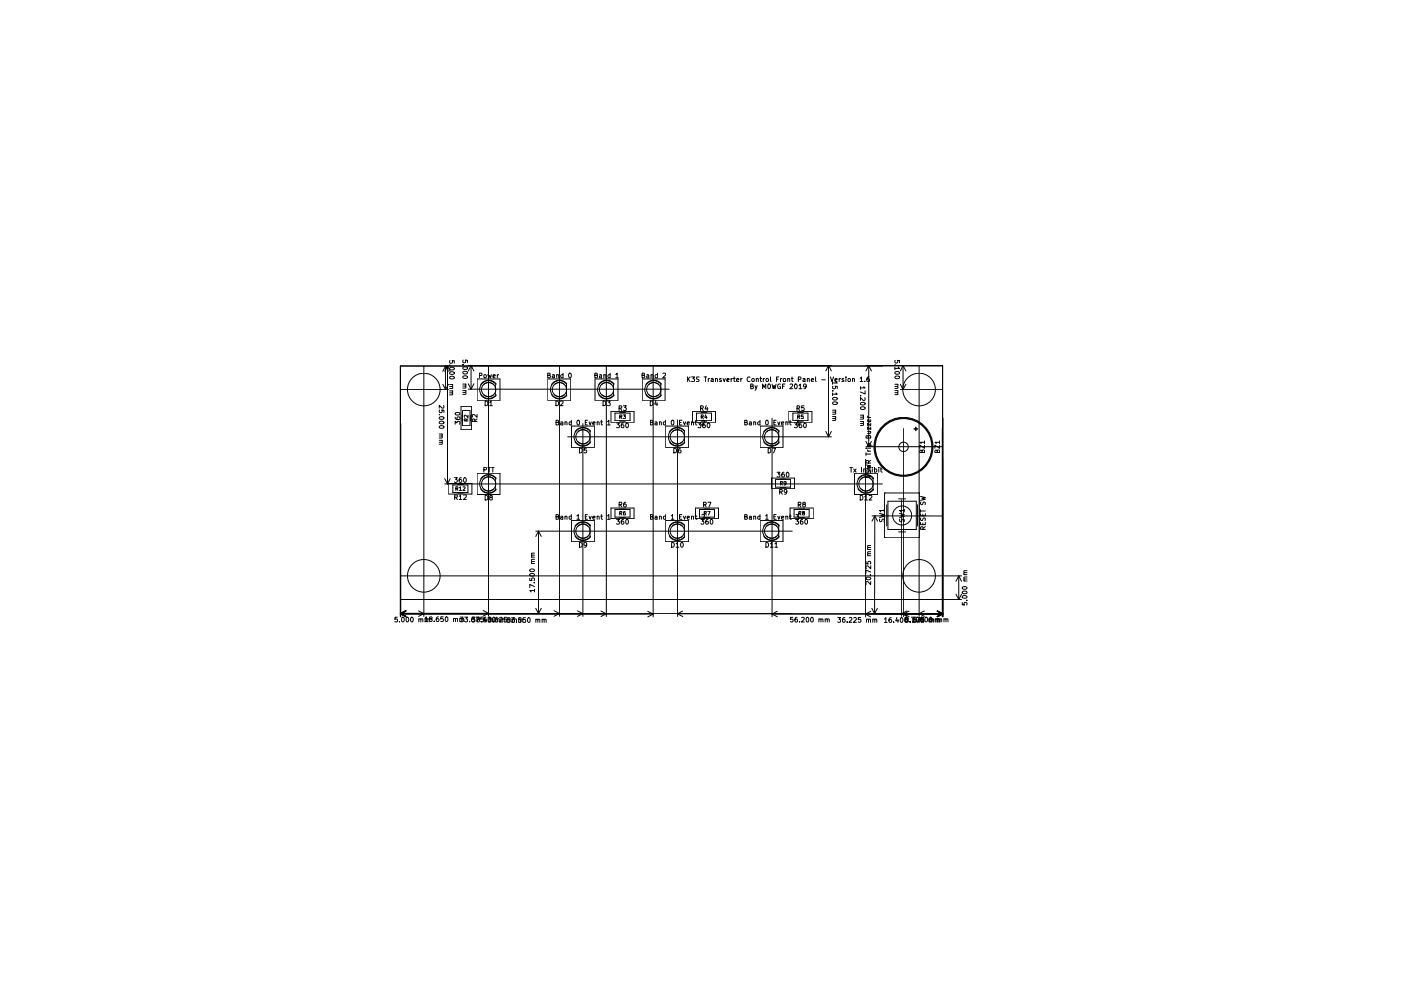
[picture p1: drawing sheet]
<svg xmlns="http://www.w3.org/2000/svg" width="297mm" height="210mm" viewBox="0 0 297 210" stroke-linecap="round" stroke-linejoin="round" font-family="sans-serif">
<g fill="none" stroke="#000" stroke-width=".21">
<path d="M84.9 77.6v53.2M89.9 77.6v53.1M94.5 77.6v5M94.5 77.6l-.6 1.1M94.5 77.6l.6 1.1M94.9 77.6v25M94.9 77.6l-.6 1.1M94.9 77.6l.6 1.1M95.3 77.4h.1M95.4 78a.47 .47 0 0 1 .5-.2 .47 .47 0 0 1 .3 .5 .49 .49 0 0 1-.5 .2 .49 .49 0 0 1-.3-.5zM95.4 79a.47 .47 0 0 1 .5-.2 .47 .47 0 0 1 .3 .5 .49 .49 0 0 1-.5 .1 .49 .49 0 0 1-.3-.4zM95.4 79.9a.47 .47 0 0 1 .5-.2 .47 .47 0 0 1 .3 .6 .49 .49 0 0 1-.5 .1 .49 .49 0 0 1-.3-.5z"/>
<path d="M95.4 76.4v.6h.5v-.6l.4 .1v.5M98.1 77.3h.1M98.2 77.9a.5 .5 0 0 1 .5-.2 .5 .5 0 0 1 .4 .5 .5 .5 0 0 1-.6 .2 .5 .5 0 0 1-.3-.5zM98.2 78.9a.5 .5 0 0 1 .5-.2 .5 .5 0 0 1 .4 .5 .5 .5 0 0 1-.6 .2 .5 .5 0 0 1-.3-.5zM98.2 79.8a.5 .5 0 0 1 .5-.2 .5 .5 0 0 1 .4 .5 .5 .5 0 0 1-.6 .2 .5 .5 0 0 1-.3-.5zM98.2 76.3v.6l.5-.1-.1-.5 .5 .1v.5M99.3 77.5h77M99.9 77.5v5M99.9 77.5l-.6 1.1M99.9 77.5l.6 1.1M101.6 79.6l.6-.1v-.3l-.6-.1v1M102.6 79.5l.3-.1 .2 .2-.1 .5h-.3z"/>
<path d="M103.4 79.4l.2 .7 .2-.5 .2 .5 .2-.7M103.6 77.7v52.9M104.5 79.8l.5-.1-.1-.3-.3 .1-.1 .5 .2 .1h.3M105.4 79.4v.7M105.7 79.4l-.3 .2M116.1 79.6l.5-.1v-.3l-.5-.1v1h.4l.2-.3-.2-.2M117.1 79.5h.4v.6M117.5 79.7l-.4 .2v.2h.4M118 79.5h.4l.1 .6M118 79.4v.7M118.6 77.6v53.1M119.4 79.5l-.3-.1-.2 .2 .1 .5h.4"/>
<path d="M119.4 79.1v1M120.7 79.2l.1-.1a.49 .49 0 0 1 .3 .5 .49 .49 0 0 1-.4 .5l-.1-.4zM126.1 79.6l.5-.1v-.3l-.5-.1v1h.4l.2-.3-.2-.2M127.1 79.5l.3-.1 .2 .2v.5M127.6 79.7l-.5 .2 .1 .2h.4M128 79.5h.4v.6M128 79.4v.7M128.6 77.6v53.1M129.4 79.5l-.3-.1-.2 .2 .1 .5h.4M129.4 79.1v1M130.5 79.4l.3-.3v1M136.1 79.6l.5-.1v-.3l-.5-.1v1h.4l.2-.3-.2-.2"/>
<path d="M137.1 79.5h.4l.1 .6M137.6 79.7l-.5 .2 .1 .2h.4M138 79.5h.4l.1 .6M138 79.4v.7M138.5 77.7v53.1M139.4 79.5l-.3-.1-.2 .2 .1 .5h.4M139.4 79.1v1M140.6 79.2l.3-.1 .2 .3-.6 .7h.6M145.7 79.9v1M146.3 79.9l-.6 .6M146.6 79.9h.7l-.4 .4 .4 .2-.1 .3h-.6M148.2 80h-.5a.41 .41 0 0 0 .5 .5l-.1 .4h-.5"/>
<path d="M149.3 79.9h.5M149.6 79.9v1M155.6 79.9v.9l.3 .1M161.3 79.9v.9l.2 .1M163.4 79.9v.9l.1 .1M165.1 79.9h-.5v1M167.9 79.9v.9l.3 .1M172.9 79.9v.9l.2 .1M175.7 77.5v15.1M175.7 77.5l-.6 1.1M175.7 77.5l.6 1.1M176.1 79.9l.3 1 .3-1"/>
<path d="M179.4 79.9v.1M183.6 77.5h16.3M184.2 77.5v17.2M184.2 77.5l-.6 1.1M184.2 77.5l.6 1.1M184.3 79.9l-.5 .2v.6l.2 .2 .3-.1v-.5h-.3l-.2 .2M189.7 77.4h.1M189.7 77.8v.6M189.8 78.9a.49 .49 0 0 1 .5-.2 .49 .49 0 0 1 .4 .5 .49 .49 0 0 1-.6 .2 .49 .49 0 0 1-.3-.5zM189.8 79.9a.49 .49 0 0 1 .5-.2 .49 .49 0 0 1 .4 .4 .49 .49 0 0 1-.6 .3 .49 .49 0 0 1-.3-.5zM189.8 76.4l-.1 .4 .2 .2 .4-.1-.1-.5h.5v.5M190.4 77.8l.3 .3h-1"/>
<path d="M191.5 77.5v5.1M191.5 77.5l-.6 1.1M191.5 77.5l.6 1.1M194.9 77.6v53.1M84.9 82.6h10.2M85 89.8v40.9M93.1 87.9h.1M93.1 92h.7M93.1 93.4h.7M93.2 88.5a.47 .47 0 0 1 .5-.2 .47 .47 0 0 1 .3 .5 .49 .49 0 0 1-.5 .2 .49 .49 0 0 1-.3-.5zM93.2 89.4a.47 .47 0 0 1 .5-.2 .47 .47 0 0 1 .3 .6 .49 .49 0 0 1-.5 .1 .49 .49 0 0 1-.3-.5zM93.2 90.4a.47 .47 0 0 1 .5-.2 .47 .47 0 0 1 .3 .5 .49 .49 0 0 1-.5 .2 .49 .49 0 0 1-.3-.5z"/>
<path d="M93.2 86.9v.6h.5v-.6l.4 .1v.5M93.7 92.4v.4l-.6 .1M93.7 93.8v.4h-.6M93.7 92v.4h-.6M93.7 93.4v.3l-.6 .1M93.9 81.5l.6 1.1M94 86l.1 .3-.3 .2-.7-.6v.6M95.1 81.5l-.6 1.1M95.3 81.5h.7M95.3 82.9h.7M95.9 82v.3l-.6 .1M95.9 83.3v.4h-.6"/>
<path d="M95.9 81.5v.4l-.6 .1M95.9 82.9v.4h-.6M96.5 89.9v-.6l.4 .4 .1-.3h.4v.5M96.5 88.5l.2 .4 .6 .1 .2-.2-.1-.4-.5 .1v.3l.2 .2M96.6 87.5a.49 .49 0 0 1 .6-.1 .49 .49 0 0 1 .3 .5 .49 .49 0 0 1-.6 .2 .49 .49 0 0 1-.3-.5zM97.7 86.2h2.3v4.9h-2.3zM98 88.1v1.2M98.1 87.1h1.6v3.2h-1.6zM98.1 82.8h.7M98.1 81.4h.7M98.6 81.9l.2 .1-.1 .2-.6 .1M98.6 83.2l.2 .1-.1 .3h-.6"/>
<path d="M98.7 81.4v.4l-.6 .1M98.7 82.8v.4h-.6M98.8 89.2v-.3l-.3-.1-.1 .4h.8M99.2 88v.5l-.5-.5-.3 .2 .1 .3M99.2 88.8l-.4 .2M99.3 82.5h42.6M99.3 81.4l.6 1.1M99.8 88.1v1.2M100.5 81.4l-.6 1.1M100.7 89.4l-.1-.5h-.4v.5h.9M101.1 87.9v.6l-.7-.6-.2 .2v.3M101.1 88.8l-.4 .4"/>
<path d="M101.2 80.3h4.8v4.6h-4.8zM102.2 81.3a1.9 1.9 0 0 1 2.9 .1v2.4a1.9 1.9 0 0 1-2.7 .3 1.9 1.9 0 0 1-.2-2.8zM102.6 83.7a1.5 1.5 0 0 0 2 0M102.6 99.6l.5-.1v-.3l-.5-.1v1M102.9 85a.5 .5 0 0 1 .5 .5 .5 .5 0 0 1-.5 .5zM103.4 99.1h.6M103.7 99.1v1M103.8 85.3l.3-.3v1M103.8 86h.6M104.2 99.1h.6M104.5 99.1v1M104.6 81.5a1.5 1.5 0 0 0-2 0"/>
<path d="M105.2 83.7a1.87 1.87 0 0 1-3.3 0M105.2 81.5a1.88 1.88 0 0 0-3.3 0M116.2 80.3h4.8v4.6h-4.8zM117.2 81.3a1.9 1.9 0 0 1 2.9 .1v2.4a1.9 1.9 0 0 1-2.7 .3 1.9 1.9 0 0 1-.2-2.8zM117.6 83.7a1.5 1.5 0 0 0 2 0M117.9 85a.5 .5 0 0 1 .5 .5 .5 .5 0 0 1-.5 .5zM117.9 89.6l.5-.1v-.3l-.5-.1v1h.4l.2-.3-.3-.2M118.8 85.1l.4-.1 .2 .3-.6 .7h.6M118.9 89.5l.4 .1v.5M119.3 89.7l-.5 .2 .2 .2h.3M119.6 81.5a1.5 1.5 0 0 0-2 0M119.8 89.5h.4v.6"/>
<path d="M119.8 89.4v.7M120.1 81.5a1.86 1.86 0 0 0-3.2 0M120.1 83.7a1.77 1.77 0 0 1-2.6 .5l-.6-.5M120.4 92.6h55.9M121.1 89.5l-.2-.1-.2 .2v.5h.4M121.1 89.1v1M121.2 90.3h4.8v4.5h-4.8zM121.9 93.7a1.99 1.99 0 0 0 3.3 .2M122.2 91.3a1.9 1.9 0 0 1 2.9 .1v2.4a1.9 1.9 0 0 1-2.7 .3 1.9 1.9 0 0 1-.2-2.8zM122.4 89.2l.2-.1a.49 .49 0 0 1 .3 .5 .49 .49 0 0 1-.4 .5l-.2-.4zM122.6 93.7a1.5 1.5 0 0 0 2 0M122.9 95a.5 .5 0 0 1 .5 .5 .5 .5 0 0 1-.5 .5z"/>
<path d="M123.6 89.8v40.9M124.1 89.6h.3M124.3 95h-.4l-.1 .5h.5v.4h-.5M124.6 89.1h-.5v1h.5M124.6 91.5a1.5 1.5 0 0 0-2 0M124.9 89.4l.2 .7 .3-.7M125.2 91.5a1.88 1.88 0 0 0-3.3 0M125.2 93.7v.1M125.7 89.8l.5-.1-.1-.2-.4 .1v.5h.4M126.2 80.3h4.8v4.6h-4.8zM126.6 89.5h.4v.6M126.6 89.4v.7"/>
<path d="M127.2 81.3a1.9 1.9 0 0 1 2.9 .1v2.4a1.9 1.9 0 0 1-2.7 .3 1.9 1.9 0 0 1-.2-2.8zM127.4 89.4h.4M127.5 89.1v.8l.3 .2M127.6 83.7a1.5 1.5 0 0 0 2 0M127.9 85a.5 .5 0 0 1 .5 .5 .5 .5 0 0 1-.5 .5zM128.8 85h.6l-.3 .4 .2 .1v.4h-.5M128.8 89.4l.3-.3v1M128.8 90.1h.6M129.5 87.3h4.9v2.2h-4.9zM129.6 81.5a1.5 1.5 0 0 0-2 0M130.2 83.7a1.87 1.87 0 0 1-3.3 0M130.2 81.5a1.88 1.88 0 0 0-3.3 0"/>
<path d="M130.4 87.6h3.2v1.6h-3.2zM130.5 80.1h.6M130.7 89.7h.6l-.3 .4 .3 .1v.4h-.6M131.3 86.6l.5-.1v-.4l-.5-.1v1M131.4 87.5h1.2M131.4 89.3h1.2M131.4 88.4l.4-.1v-.3h-.4v.8M131.5 86.6l.3 .4M131.6 88.4l.2 .4M132.1 88h.5l-.2 .3h.2v.4h-.5M132.2 86h.6l-.3 .4 .2 .1v.4h-.5M132.2 89.7l-.4 .2-.1 .6 .2 .2 .3-.1v-.5h-.3l-.2 .1"/>
<path d="M132.8 89.8l.1-.1a.48 .48 0 0 1 .4 .5 .48 .48 0 0 1-.5 .4l-.1-.3zM136.2 80.3h4.8v4.6h-4.8zM137.2 81.3a1.9 1.9 0 0 1 2.9 .1v2.4a1.9 1.9 0 0 1-2.7 .3 1.9 1.9 0 0 1-.2-2.8zM137.6 83.7a1.5 1.5 0 0 0 2.1 0M137.9 85a.5 .5 0 0 1 .5 .5 .5 .5 0 0 1-.5 .5zM137.9 89.6l.4-.1 .1-.3-.5-.1v1h.4l.2-.3-.3-.2M138.9 89.5h.4v.6M139.1 85l-.3 .7h.6M139.3 85.4v.6M139.3 89.7l-.5 .2 .1 .2h.4M139.7 81.5a1.5 1.5 0 0 0-2.1 0M139.8 89.5h.4v.6"/>
<path d="M139.8 89.4v.7M140.1 81.5a1.86 1.86 0 0 0-3.2 0M140.1 83.7a1.77 1.77 0 0 1-2.6 .5l-.6-.5M141.1 89.5l-.3-.1-.2 .2 .1 .5h.4M141.1 89.1v1M141.2 90.3h4.8v4.5h-4.8zM141.9 93.7a1.99 1.99 0 0 0 3.3 .2M142.4 89.2l.1-.1a.49 .49 0 0 1 .4 .5 .49 .49 0 0 1-.4 .5l-.2-.4zM142.6 93.7a1.5 1.5 0 0 0 2 0M142.9 95a.5 .5 0 0 1 .5 .5 .5 .5 0 0 1-.5 .5zM143.6 89v41.7M144.1 89.6h.3"/>
<path d="M144.3 95l-.3 .1-.2 .4 .1 .4 .4 .1v-.5l-.3-.1-.2 .2M144.6 89.1h-.5v1h.5M144.6 91.5a1.5 1.5 0 0 0-2 0M144.9 89.4l.2 .7 .3-.7M145.1 91.4v2.4M145.1 91.4a1.9 1.9 0 0 0-2.8-.2 1.9 1.9 0 0 0 0 2.8 1.9 1.9 0 0 0 2.8-.2M145.2 91.5a1.88 1.88 0 0 0-3.3 0M145.2 93.7v.1M145.7 89.8l.5-.1-.1-.2-.4 .1v.5h.4M145.9 80.3l.4 .6M146.6 89.5h.4v.6M146.6 89.4v.7"/>
<path d="M146.8 87.3h4.9v2.2h-4.9zM147.4 89.4h.4M147.5 89.1v.8l.3 .2M147.7 87.6h3.2v1.6h-3.2zM148 89.7h.6l-.3 .4 .3 .1v.4h-.6M148.5 86.6l.6-.1v-.4l-.6-.1v1M148.7 87.5h1.2M148.7 89.3h1.2M148.7 88.4l.4-.1v-.3h-.4v.8M148.8 86.6l.3 .4M148.8 89.2l.4-.1 .2 .3-.7 .7h.7M148.9 88.4l.2 .4"/>
<path d="M149.5 89.7l-.5 .2v.6l.2 .2 .3-.1v-.5h-.3l-.2 .1M149.6 87.9l-.2 .6h.5M149.7 86l-.2 .7h.6M149.8 88.2v.6M150 86.4v.6M150.1 89.7h.1a.48 .48 0 0 1 .3 .5 .48 .48 0 0 1-.4 .4l-.2-.3zM150.2 80.3v.6M150.4 80.3l-.2 .1M150.8 80.3h.4v.6h-.4v-.3l.4-.1M151.7 80.3h.4v.6M151.7 80.3v.6M152.9 80.3h-.2l-.2 .1 .5 .4-.5 .1"/>
<path d="M153.3 80.3l.3 .6 .2-.6M154.1 80.6l.5-.1-.1-.2h-.2l-.2 .1 .1 .5h.3M155 80.3v.6M155.3 80.3l-.3 .1M155.5 80.3h.4M156.2 80.6l.4-.1v-.2h-.3l-.1 .1v.5h.4M157.1 80.3v.6M157.4 80.3l-.3 .1M157.9 89.6l.4-.1 .1-.3-.5-.1v1h.4l.2-.3-.3-.2M158.9 89.5h.4v.6M159 80a.44 .44 0 0 0-.6 .4 .44 .44 0 0 0 .6 .4M159.2 81.9l.4-.1v-.3l-.4-.1v1h.3l.2-.3-.2-.2"/>
<path d="M159.3 89.7l-.5 .2 .1 .2h.4M159.5 80.3h.4l-.1 .6h-.2l-.2-.2zM159.8 89.5h.4v.6M159.8 89.4v.7M160.1 81.8l.2 .6M160.3 80.3h.4l.1 .6M160.3 80.3v.6M160.5 81.8l-.4 1M161.1 80.3h.4M161.1 89.5l-.3-.1-.2 .2 .2 .5h.3M161.1 89.1v1M161.2 90.3h4.8v4.5h-4.8z"/>
<path d="M161.7 82.4v-1l.3 .7 .4-.7v1M161.8 80.3v.6M161.9 93.7a1.99 1.99 0 0 0 3.3 .2M162.1 80.3l-.3 .1M162.2 91.3a1.9 1.9 0 0 1 2.9 .1v2.4a1.9 1.9 0 0 1-2.7 .3 1.9 1.9 0 0 1-.2-2.8zM162.4 89.2l.1-.1a.49 .49 0 0 1 .4 .5 .49 .49 0 0 1-.4 .5l-.2-.4zM162.4 80.3h.5l-.1 .6-.4-.1zM162.6 93.7a1.5 1.5 0 0 0 2 0M162.9 81.5l.1-.1a.49 .49 0 0 1 .4 .5 .49 .49 0 0 1-.5 .5l-.1-.4zM162.9 95a.5 .5 0 0 1 .5 .5 .5 .5 0 0 1-.5 .5zM163.7 81.4l.2 1 .2-.7 .2 .7 .2-1M163.7 88.7v42.1"/>
<path d="M163.8 95h.6l-.4 1M164.1 89.6h.3M164.6 89.1h-.5v1h.5M164.6 80.4h.4M164.6 91.5a1.5 1.5 0 0 0-2 0M164.9 89.4l.2 .7 .3-.7M165.1 91.5a1.86 1.86 0 0 0-3.2 0M165.1 93.7v.1M165.4 81.5a.46 .46 0 0 0-.5 .4 .46 .46 0 0 0 .6 .4v-.3h-.2M165.5 80.3v.6M165.7 89.8l.5-.1-.1-.2-.4 .1v.5h.4M165.8 80.3l-.3 .1"/>
<path d="M165.9 81.9h.4M166.1 80.3h.4v.5h-.4zM166.4 81.4h-.5v1M166.6 89.5h.4v.6M166.6 89.4v.7M167 80.3h.4v.6M167 80.3v.6M167.3 87.3h4.8v2.2h-4.8zM167.4 89.4h.4M167.5 89.1v.8l.3 .2M167.5 81.5l.4-.1 .2 .3-.7 .7h.7M167.8 80.3h.4"/>
<path d="M168.1 87.6h3.2v1.6h-3.2zM168.4 89.7h.6l-.3 .4 .3 .1v.4h-.6M168.6 81.5l.1-.1a.48 .48 0 0 1 .3 .5 .48 .48 0 0 1-.4 .5l-.1-.4zM168.8 89.1h.6l-.4 .4 .3 .1v.4h-.5M169 86.6l.5-.1v-.4l-.5-.1v1M169.1 87.5h1.2M169.1 89.3h1.2M169.1 88.4l.4-.1v-.3h-.4v.8M169.2 86.6l.4 .4M169.3 80.4h.4l.1-.4-.5-.1v1M169.3 88.4l.3 .4M169.4 81.7l.3-.3v1"/>
<path d="M169.4 82.4h.6M169.9 89.7l-.4 .2-.1 .6 .2 .2 .4-.1-.1-.5h-.3l-.2 .1M170.3 80.3h.3l.1 .6h-.4v-.3l.4-.1M170.3 88h-.4v.3h.4v.4h-.4M170.5 86h-.5l-.1 .5h.6v.4h-.6M170.5 89.8l.1-.1a.48 .48 0 0 1 .4 .5 .48 .48 0 0 1-.5 .4l-.1-.3zM170.9 81.8l-.2 .2h-.3v-.5l.3-.1 .2 .2-.1 .7-.4 .1M171.2 80.3h.3l.1 .6M171.2 80.3v.6M172 80.6l.5-.1v-.2h-.3l-.2 .1 .1 .5h.4M174.2 80.5h.8M175.1 91.5l.6 1.1"/>
<path d="M176.3 91.5l-.6 1.1M176.5 82.9h.1M176.5 80.9v.6M176.5 83.3v.6M176.5 87h.7M176.5 88.3h.7M176.6 84.4a.49 .49 0 0 1 .5-.2 .49 .49 0 0 1 .4 .5 .49 .49 0 0 1-.6 .2 .49 .49 0 0 1-.3-.5zM176.6 85.4a.49 .49 0 0 1 .5-.3 .49 .49 0 0 1 .4 .5 .49 .49 0 0 1-.6 .3 .49 .49 0 0 1-.3-.5zM176.6 81.9v.5l.5-.1-.1-.4h.5v.5M177 80.6l.5-.1v-.2h-.3l-.2 .1 .1 .5h.4M177 87.4l.2 .1-.1 .3h-.6M177 88.7l.2 .2-.1 .2h-.6"/>
<path d="M177.1 87v.3l-.6 .1M177.1 88.3v.4h-.6M177.2 80.9l.3 .3h-1M177.2 83.3l.3 .3h-1M177.9 80.3v.6M178.2 80.3l-.3 .1M178.9 80.3h-.3l-.1 .1 .4 .4-.4 .1M179.4 80.3v.6M179.8 80.3h.5v.5h-.5zM180.2 99.1h.6M180.5 99.1v1M180.7 80.3h.4l.1 .6"/>
<path d="M180.7 80.3v.6M181 99.4l.5 .7M181.5 99.4l-.5 .7M182.4 80.2l.2-.3v1M182.4 80.9h.5M182.4 83.9h.1M182.4 82v.5M182.4 88h.7M182.4 89.4h.7M182.5 85.4a.47 .47 0 0 1 .5-.2 .47 .47 0 0 1 .3 .6 .49 .49 0 0 1-.5 .1 .49 .49 0 0 1-.3-.5zM182.5 86.4a.47 .47 0 0 1 .5-.2 .47 .47 0 0 1 .3 .5 .49 .49 0 0 1-.5 .2 .49 .49 0 0 1-.3-.5zM182.7 99.1v1"/>
<path d="M183 88.4v.4l-.6 .1M183 89.8v.4h-.6M183 88v.4h-.6M183 89.4v.3l-.6 .1M183.1 99.5h.4v.6M183.1 99.4v.7M183.1 82l.3 .2h-1M183.3 84.3l.1 .4-.3 .2-.7-.6v.6M183.4 80.8v.1M183.4 82.9v.6l-1-.4M183.5 97.4v33.4M183.6 94.7h16.3"/>
<path d="M183.6 93.6l.6 1.1M183.6 98.6l1 .2-.7 .2 .7 .2-1 .2M183.6 95h.1M183.6 96v.6M183.6 96.3h1M183.7 99.7v.6a.41 .41 0 0 0 .5-.5l.4 .1v.4M183.9 95.4l.2 .3M183.9 88.2l.2 .3M183.9 95.7h.7M183.9 95h.7M183.9 94.6h1M183.9 91.5h.7"/>
<path d="M183.9 88.5h.7M184 94.6l-.1-.3 .2-.2 .5 .1v.4M184 99.5h.4l.1 .6M184 99.1v1M184.1 92.6l.2-.3 .3 .2v.4h-1l.1-.4 .3-.1 .1 .5M184.1 98.2v-.5h-.4l-.1 .5h1M184.5 91.5l.1 .4h-.7M184.6 89l-.1 .4h-.5v-.4l.2-.1 .1 .5M184.6 90.6v.5l-.7-.5v.5M184.6 89.8v.5l-.7-.5v.5M184.6 97.6l-.5 .3M184.8 93.6l-.6 1.1"/>
<path d="M184.9 99.1v.1M184.9 99.4v.7M185.4 99.5l.3-.1 .2 .2-.1 .4h-.4M185.4 99.1v1M186.3 99.1v.1M186.3 99.4v.7M186.7 99.4h.3M186.8 99.1v.9l.2 .1M189.7 81.5h.7M189.7 82.8h.7M190.2 81.9l.2 .2-.1 .2h-.6M190.2 83.3l.2 .1-.1 .2-.6 .1"/>
<path d="M190.3 81.5v.4h-.6M190.3 82.8v.4l-.6 .1M190.9 82.6h9M190.9 81.5l.6 1.1M191.6 90.9v39.8M192.1 81.5l-.6 1.1M193.8 90.9h.8M194.2 90.6v.7M195.5 95.6l.2-.2 .3 .2v.4h-1l.1-.5h.3l.1 .5M196 94.4v.6l-1-.6v.6M196 93.8h-1l.3 .3M196 93.5v.6"/>
<path d="M198.7 95.6l.2-.2 .3 .2v.4h-1l.1-.5h.3l.1 .5M199.2 94.4v.6l-1-.6v.6M199.2 93.8h-1l.3 .3M199.2 93.5v.6M199.8 90.9v39.8M199.8 89v41.7M199.9 88.7v42.1M94.3 102.6h92.8M94.3 101.5l.6 1.1M95.2 102.5h4.9v2.3h-4.9zM95.5 101.5l-.6 1.1M96 102.8h3.2v1.6h-3.2z"/>
<path d="M96.3 101.3h.7l-.4 .4 .3 .1v.4h-.6M96.4 105.4h.5v-.4l-.5-.1v1M96.6 105.4l.4 .5M96.6 103.6h.4v-.4h-.4v.8M96.8 103.6l.3 .4M97 104.5h1.2M97 102.7h1.2M97.4 105.2l.3-.3v1M97.4 105.9h.5M97.4 103.4l.2-.2v.8M97.4 104h.5M97.8 101.3l-.4 .2-.1 .6 .2 .2 .4-.1v-.4l-.2-.1-.4 .1"/>
<path d="M98.2 103.3l.4-.1v.2l-.5 .6h.5M98.3 105l.4-.1 .2 .3-.6 .7h.6M98.4 101.4l.1-.1a.48 .48 0 0 1 .4 .5 .48 .48 0 0 1-.5 .4l-.1-.3zM101.2 100.4h4.8v4.4h-4.8zM102.2 101.3a1.9 1.9 0 0 1 2.9 .1v2.4a1.9 1.9 0 0 1-2.7 .3 1.9 1.9 0 0 1-.2-2.8zM102.6 103.7a1.5 1.5 0 0 0 2 0M102.9 105a.5 .5 0 0 1 .5 .5 .5 .5 0 0 1-.5 .5zM104 105.4l-.2-.1 .2-.3 .3 .1v.3a.4 .4 0 0 0-.4 .1 .4 .4 0 0 0 0 .5l.4-.1 .1-.3-.2-.2M104.6 101.5a1.5 1.5 0 0 0-2 0M105.2 101.5a1.88 1.88 0 0 0-3.3 0M105.2 103.7a1.87 1.87 0 0 1-3.3 0M112.7 119.5h.6"/>
<path d="M112.7 118.1h.6M113.3 119l-.6 .1v.4M113.3 118.6h-.6l.1 .4M113.3 117.7h-.6v.4M113.3 117.3h-.6l.1 .4M113.6 112.6h54.4M114.2 112.6v17.5M114.2 112.6l.6 1.1M114.2 112.6l-.6 1.1M117.9 109.6l.5-.1v-.3l-.5-.1v1h.4l.2-.3-.3-.2M118.9 109.5l.4 .1v.5M119.3 109.7l-.5 .2 .2 .2h.3"/>
<path d="M119.8 109.5h.4v.6M119.8 109.4v.7M121.1 109.5l-.2-.1-.2 .2v.5h.4M121.1 109.1v1M121.2 110.3h4.8v4.6h-4.8zM122.3 109.4l.3-.3v1M122.3 110.1h.6M122.6 113.7a1.5 1.5 0 0 0 2 0M122.9 115a.5 .5 0 0 1 .5 .5 .5 .5 0 0 1-.5 .5zM124.1 109.6h.3M124.4 115.5l-.2 .1h-.3v-.5l.3-.1 .2 .2-.1 .6-.4 .2M124.6 109.1h-.5v1h.5"/>
<path d="M124.6 111.5a1.5 1.5 0 0 0-2 0M124.9 109.4l.2 .7 .3-.7M125.1 111.4v2.4M125.1 111.5a1.9 1.9 0 0 0-2.8-.3 1.9 1.9 0 0 0 0 2.8 1.9 1.9 0 0 0 2.8-.2M125.2 111.5a1.88 1.88 0 0 0-3.3 0M125.2 113.7a1.87 1.87 0 0 1-3.3 0M125.7 109.8l.5-.1-.1-.2-.4 .1v.5h.4M126.6 109.5h.4v.6M126.6 109.4v.7M127.4 109.4h.4M127.5 109.1v.9l.3 .1M128.8 109.4l.3-.3v1"/>
<path d="M128.8 110.1h.6M129.5 107.7h4.9v2.3h-4.9zM130.4 108h3.2v1.6h-3.2zM130.7 110.1h.6l-.3 .4 .3 .1v.4h-.6M131.3 107l.5-.1v-.3l-.5-.1v1M131.4 109.7h1.2M131.4 107.9h1.2M131.4 108.8h.4v-.3l-.4-.1v.8M131.5 107l.3 .5M131.6 108.8l.2 .4M132.2 110.1l-.4 .3-.1 .5 .2 .2 .3-.1v-.4l-.3-.1-.2 .2M132.5 108.4l-.2 .1-.1 .6 .1 .1 .3-.1-.1-.3-.3 .1"/>
<path d="M132.7 106.5l-.4 .2-.1 .6 .2 .2 .3-.1 .1-.3-.2-.2-.4 .2M132.8 110.2l.1-.1a.48 .48 0 0 1 .4 .5 .48 .48 0 0 1-.5 .5l-.1-.3zM137.9 109.6l.4-.1 .1-.3-.5-.1v1h.4l.2-.3-.3-.2M138.9 109.5h.4v.6M139.3 109.7l-.5 .2 .1 .2h.4M139.8 109.5h.4v.6M139.8 109.4v.7M141.1 109.5l-.3-.1-.2 .2 .1 .5h.4M141.1 109.1v1M141.2 110.3h4.8v4.6h-4.8zM142.3 109.4l.3-.3v1M142.3 110.1h.6"/>
<path d="M142.4 115a.5 .5 0 0 1 .6 .5 .5 .5 0 0 1-.6 .5zM142.6 113.7a1.5 1.5 0 0 0 2 0M143.4 115.3l.2-.3v1M143.4 116h.5M144.1 109.6h.3M144.4 115.1l.1-.1a.48 .48 0 0 1 .4 .6 .48 .48 0 0 1-.5 .4l-.1-.4zM144.6 109.1h-.5v1h.5M144.6 111.5a1.5 1.5 0 0 0-2 0M144.9 109.4l.2 .7 .3-.7M145.1 111.4v2.4M145.1 111.5a1.9 1.9 0 0 0-2.8-.3 1.9 1.9 0 0 0 0 2.8 1.9 1.9 0 0 0 2.8-.2M145.2 111.5a1.88 1.88 0 0 0-3.3 0"/>
<path d="M145.2 113.7a1.87 1.87 0 0 1-3.3 0M145.7 109.8l.5-.1-.1-.2-.4 .1v.5h.4M146.6 109.5h.4v.6M146.6 109.4v.7M147.4 109.4h.4M147.4 107.7h4.9v2.3h-4.9zM147.5 109.1v.9l.3 .1M148.3 108h3.2v1.6h-3.2zM148.6 110.1h.6l-.3 .4 .3 .1v.4h-.6M148.8 109.2l.4-.1 .2 .3-.7 .7h.7M149.2 107l.5-.1v-.3l-.5-.1v1M149.3 109.7h1.2"/>
<path d="M149.3 107.9h1.2M149.3 108.8h.4v-.3l-.4-.1v.8M149.4 107l.3 .5M149.5 108.8l.3 .4M150 108.4h.6l-.4 .8M150.1 106.5h.6l-.4 1M150.1 110.1l-.4 .3-.1 .5 .2 .2 .3-.1v-.4l-.3-.1-.2 .2M150.7 110.2l.1-.1a.48 .48 0 0 1 .4 .5 .48 .48 0 0 1-.5 .5l-.1-.3zM157.9 109.6l.4-.1 .1-.3-.5-.1v1h.4l.2-.3-.3-.2M158.9 109.5h.4v.6M159.3 109.7l-.5 .2 .1 .2h.4M159.8 109.5h.4v.6"/>
<path d="M159.8 109.4v.7M161.1 109.5l-.3-.1-.2 .2 .2 .5h.3M161.1 109.1v1M161.2 110.3h4.8v4.6h-4.8zM162.3 109.4l.3-.3v1M162.3 110.1h.6M162.4 115a.5 .5 0 0 1 .6 .5 .5 .5 0 0 1-.6 .5zM162.6 113.7a1.5 1.5 0 0 0 2 0M163.3 115.3l.3-.3v1M163.3 116h.6M163.6 101.4h4.9v2.2h-4.9zM164.1 109.6h.3"/>
<path d="M164.3 115.3l.3-.3v1M164.3 116h.6M164.4 101.7h3.2v1.6h-3.2zM164.6 109.1h-.5v1h.5M164.6 111.5a1.5 1.5 0 0 0-2 0M164.8 100.1h.6l-.4 .4 .3 .1v.4h-.5M164.9 109.4l.2 .7 .3-.7M165.1 111.4v2.4M165.1 111.5a1.9 1.9 0 0 0-2.8-.3 1.9 1.9 0 0 0 0 2.8 1.9 1.9 0 0 0 2.8-.2M165.1 113.7a1.77 1.77 0 0 1-2.6 .5l-.6-.5M165.1 111.5a1.86 1.86 0 0 0-3.2 0M165.3 104.3l.5-.1v-.3l-.5-.1v1"/>
<path d="M165.4 101.6h1.2M165.4 103.4h1.2M165.4 102.5l.4-.1 .1-.3h-.5v.7M165.5 104.3l.4 .5M165.6 102.5l.3 .3M165.7 109.8l.5-.1-.1-.2-.4 .1v.5h.4M166.2 100.1l-.4 .3-.1 .6 .2 .1 .4-.1-.1-.4-.3-.1-.2 .2M166.6 109.5h.4v.6M166.6 109.4v.7M166.6 102.4l-.3 .1v-.4l.3 .1v.5l-.3 .1M166.8 100.2l.1-.1a.48 .48 0 0 1 .4 .5 .48 .48 0 0 1-.5 .5l-.1-.3zM166.8 104.2l-.2 .2-.3-.1v-.4l.3-.1 .2 .2v.5l-.5 .3"/>
<path d="M167.4 109.4h.4M167.5 109.1v.9l.3 .1M167.5 107.7h4.9v2.3h-4.9zM168.4 108h3.2v1.6h-3.2zM168.7 110.1h.6l-.3 .4 .3 .1v.4h-.6M168.8 109.1h.6l-.4 .4 .3 .1v.4h-.5M169.2 107l.6-.1v-.3l-.6-.1v1M169.4 109.7h1.2M169.4 107.9h1.2M169.4 108.8h.4v-.3l-.4-.1v.8M169.5 107l.3 .5M169.6 108.8l.2 .4"/>
<path d="M170.2 110.1l-.5 .3v.5l.2 .2 .3-.1v-.4l-.3-.1-.2 .2M170.3 108.8l-.1-.4h.3l.1 .3a.3 .3 0 0 0-.4 .1 .3 .3 0 0 0 .1 .4l.3-.1-.2-.3M170.4 106.9l-.2-.3h.5a.38 .38 0 0 1-.5 .4v.4l.4 .1 .2-.2-.2-.4M170.7 110.2l.2-.1a.48 .48 0 0 1 .3 .5 .48 .48 0 0 1-.4 .5l-.2-.3zM181.2 100.4h4.8v4.4h-4.8zM182.2 101.3a1.9 1.9 0 0 1 2.9 .1v2.4a1.9 1.9 0 0 1-2.7 .3 1.9 1.9 0 0 1-.2-2.8zM182.4 105a.5 .5 0 0 1 .6 .5 .5 .5 0 0 1-.6 .5zM182.6 103.7a1.5 1.5 0 0 0 2.1 0M183.3 105.3l.3-.3v1M183.3 106h.6M183.6 100.6l1 .3-1 .4M183.6 119.1v.4l.5 .1-.1-.5 .4-.1 .2 .2-.1 .4"/>
<path d="M183.9 117.8h.7M183.9 116.5h.7M184.3 105.1l.4-.1 .2 .3-.7 .7h.7M184.6 120v.6l-.7-.6-.3 .2 .1 .3M184.6 117.4h-.6v.4M184.6 117h-.6l.1 .4M184.6 116.1h-.6v.4M184.6 115.6l-.6 .1 .1 .4M184.7 101.5a1.5 1.5 0 0 0-2.1 0M184.9 109.4h15M185.1 101.5a1.86 1.86 0 0 0-3.2 0M185.1 103.7a1.77 1.77 0 0 1-2.6 .5l-.6-.5"/>
<path d="M185.5 109.4l-.1 20.7M185.5 109.4l.6 1.1M185.5 109.4l-.6 1.1M186.5 108.8l1 .3-.7 .2 .7 .2-1 .2M186.5 110.1l.1 .5a.41 .41 0 0 0 .5-.5h.2l.2 .1-.1 .4M187.5 108.2h-1l.3 .3M187.5 108v.5M187.5 104.5h7.5v9.5h-7.5zM188 107v4.5M188.3 106.3h6v6h-6zM190.5 112.8h1.5M190.5 105.8h1.5"/>
<path d="M190.7 108.8l1 .3-.7 .2 .7 .2-1 .2M190.8 110.1v.5a.41 .41 0 0 0 .5-.5h.4v.5M191.2 106v24.7M191.7 108.2h-1l.3 .3M191.7 108v.5M194.5 107v4.5M195.2 110.8v.4h1v-.4M195.2 108.9v.5h1v-.5M195.2 105.3l1 .2-.7 .2 .7 .2-1 .2M195.2 108v.6M195.2 108.3h1M195.2 109.8v.4l.2 .2 .1-.1a.41 .41 0 0 1 .6-.4v.5"/>
<path d="M195.2 106.4l.1 .6a.44 .44 0 0 0 .5-.5l.2-.1 .2 .2-.1 .4M195.7 109v.4M195.7 110.9v.3M195.7 112.2l-.1-.5h-.3l-.1 .5h1M196.2 111.7l-.5 .3M84.2 130.9h-.5v.4h.5v.5h-.5M84.7 131.8v.1M84.9 127.1h119M84.9 130.7v-53.1h115v53.2M84.9 130.1h115M84.9 130.1l1.1 .6M84.9 122.1h119"/>
<path d="M84.9 130.2h53.6M84.9 130.2l1.2 .6M85.2 130.9h.2a.48 .48 0 0 1 .3 .5 .48 .48 0 0 1-.4 .4l-.2-.3zM86 129.5l-1.1 .6M86.1 129.4l-1.2 .7h33.7M86.1 129.6l-1.2 .5 1.2 .6M86.1 129.6l-1.2 .6M86.1 129.5l-1.1 .6M86.2 130.9h.1a.48 .48 0 0 1 .4 .5 .48 .48 0 0 1-.5 .4l-.1-.3zM87.1 130.9h.2a.48 .48 0 0 1 .3 .5 .48 .48 0 0 1-.4 .4l-.2-.3zM88.7 129.5l1.2 .6-1.2 .6M88.8 131.3l.4-.1v.7"/>
<path d="M88.8 131.2v.7M89.2 131.3l.4-.1 .1 .7M90.1 131.1l.3-.3v1M90.1 131.8h.6M90.1 131.3l.4-.1 .1 .7M90.1 131.2v.7M90.6 131.3l.3-.1 .1 .7M91.2 131.2l-.2-.2 .4-.2 .2 .3-.6 .3 .2 .4 .4-.2-.2-.4M92.1 131.7v.1M93 130.8l-.5 .2v.6l.2 .2 .3-.1 .1-.4-.2-.1-.4 .1M94 130.8h-.5l-.1 .5h.6v.4h-.6M94.5 130.9l.1-.1a.48 .48 0 0 1 .4 .5 .48 .48 0 0 1-.5 .4l-.1-.3z"/>
<path d="M96.1 131.2h.4l.1 .6M96.1 131.1v.7M96.6 131.3l.4-.1v.6M97.5 131.2h.4v.6M97.5 131.1v.7M97.6 130.8h.6l-.3 .4 .2 .1v.5l-.5-.1M97.9 131.3l.4-.1 .1 .6M98.5 130.8h.6l-.3 .4 .3 .1-.1 .5-.5-.1M99.6 131.7v.1M100.1 130.9h.6l-.3 .3 .3 .1v.5h-.6M100.5 130.8l-.5 .3v.5l.2 .2 .3-.1v-.4l-.3-.1-.2 .2M100.9 130.8h.7l-.5 1"/>
<path d="M101.3 131.3l-.2-.2 .2-.2h.3v.3a.39 .39 0 0 0-.4 .2 .39 .39 0 0 0 0 .4h.4l.1-.3-.2-.2M102.1 131.8v.1M102.4 130.8h-.5v.5h.5v.4h-.5M102.4 129.4l1.2 .6M102.8 130.8l-.2 .8h.6M103 130.9h-.4l-.1 .8 .2 .2 .3-.1v-.5l-.3-.1-.2 .2M103.1 131.2v.7M103.5 130.9h.6l-.3 .4 .3 .1v.4h-.6M103.6 130.9h.1a.48 .48 0 0 1 .4 .5 .48 .48 0 0 1-.5 .4l-.1-.3zM103.6 130h-18.7l1.2 .7M103.6 130l-1.2 .6M103.7 131.3l.3-.1 .1 .6"/>
<path d="M103.7 131.2v.6M104.1 131.3l.1-.1h.3v.6M104.5 130.9h.2a.48 .48 0 0 1 .3 .5 .48 .48 0 0 1-.4 .4l-.2-.3zM104.6 131.8v.1M105 131.3l.4-.1v.6M105 131.2v.6M105.4 131.3l.2-.1h.2l.1 .6M105.4 130.9l-.4 .2v.6l.2 .2 .3-.1-.1-.5h-.2l-.2 .2M105.9 131l.4-.1 .2 .3-.6 .7h.6M106.2 131.3l.4-.1v.7M106.2 131.2v.7M106.6 131.3l.4-.1v.7"/>
<path d="M107.4 130.9h-.5v.5l.4-.1 .1 .5h-.5M107.5 131.3l.4-.1v.7M107.5 131.2v.7M107.9 131.3l.4-.1 .1 .7M108.1 131h-.5v.4h.5v.5h-.5M108.5 131h.6l-.4 .3 .3 .1v.5h-.5M108.6 131.3h.4l.1 .6M108.6 131.2v.7M109.1 131.4l.3-.1 .1 .7M110 131.3h.4v.6M110 131.2v.7M110.4 131.4l.4-.1v.6"/>
<path d="M110.5 131h-.5l-.1 .4h.5l.1 .5h-.6M111.4 131h-.5v.4h.5v.5h-.5M111.9 131.1l.2-.1a.49 .49 0 0 1 .3 .5 .49 .49 0 0 1-.4 .4l-.2-.3zM112.3 122.6v.5h.5l-.1-.4 .5-.1v.5M112.4 121.7a.49 .49 0 0 1 .5-.2 .49 .49 0 0 1 .4 .5 .49 .49 0 0 1-.6 .2 .49 .49 0 0 1-.3-.5zM112.4 120.8a.49 .49 0 0 1 .5-.2 .49 .49 0 0 1 .4 .5 .49 .49 0 0 1-.6 .2 .49 .49 0 0 1-.3-.5zM113.2 123.5h.1M113.3 125.2h-1l.3 .3M113.3 124.4l-1-.5v.7M113.3 124.9v.6M113.6 129l.6 1.1M113.6 131.4l.4-.1v.7"/>
<path d="M113.6 131.3v.7M114 131.4l.2-.1h.2l.1 .7M114.8 129l-.6 1.1M114.9 131.4l.4-.1 .1 .7M114.9 131.3v.7M115.4 131.4l.1-.1h.2l.1 .7M117.5 129.5l1.1 .6M118.6 130.1l-1.1 .6M122.4 129.5l1.2 .6-1.2 .6M127.4 129.6l1.2 .5-1.2 .6M137.3 129.6l1.2 .6M138.5 130.2l-1.2 .6"/>
<path d="M144.7 129.6l-1.1 .5 1.1 .6M163.7 130.2h36.2M163.7 130.2l1.1 .6M164.8 129.6l-1.1 .6M168.1 130.9h-.5v.5l.5-.1 .1 .4-.2 .2-.4-.1M169 130.9l-.4 .2-.1 .6 .2 .2 .3-.1v-.5h-.3l-.2 .2M169.5 131.8v.1M170 131l.3-.1 .2 .3-.6 .7h.6M171.1 130.9a.49 .49 0 0 1 .4 .5 .49 .49 0 0 1-.4 .4l-.2-.3zM172 130.9h.1a.49 .49 0 0 1 .4 .5 .49 .49 0 0 1-.5 .4l-.1-.3zM173.6 131.3h.4l.1 .6M173.6 131.2v.7"/>
<path d="M174.1 131.4l.1-.2 .2 .1 .1 .6M175 131.3h.3l.1 .6M175 131.2v.7M175.4 131.4l.1-.2 .3 .1v.6M177.6 130.9h.6l-.3 .4 .3 .1v.4h-.6M179.1 130.9l-.4 .3-.1 .6 .2 .1 .3-.1v-.4l-.3-.1-.2 .2M179.6 131.8v.1M180.1 131l.3-.1 .2 .3-.6 .7h.6M181 131l.4-.1 .2 .3-.7 .7h.7M182.5 130.9h-.5v.5l.3-.1 .2 .5-.2 .1-.3-.1M183.5 130.2h16.4M183.5 130.2l1.1 .6"/>
<path d="M183.7 122.4a.54 .54 0 0 1 .9 .3 .58 .58 0 0 1-1-.1zM183.7 131.4l.4-.1v.6M183.7 131.3v.6M184.1 131.4l.4-.1 .1 .6M184.5 121.9h.1M184.6 123.3v.6l-.7-.6-.3 .2 .1 .4M184.6 121.3l-1-.4v.6M184.6 129.6l-1.1 .6M184.8 130.1h15M184.8 129l.6 1.1M185 131.4l.4-.1 .1 .6M185 131.3v.6"/>
<path d="M185.5 131.4l.4-.1v.6M186 129l-.6 1.1M187.5 131.2l.3-.2v1M187.5 132h.6M189 131h-.3l-.2 .4v.5h.5v-.5l-.3-.1-.2 .2M189.5 131.9v.1M190.2 130.9l-.3 .7h.6M190.4 131.3v.7M191 131.1l.1-.1a.48 .48 0 0 1 .4 .5 .48 .48 0 0 1-.5 .4l-.1-.3zM191.9 131.1l.2-.1a.48 .48 0 0 1 .3 .5 .48 .48 0 0 1-.5 .4l-.1-.3zM192.1 131.3l-.2-.2 .2-.2h.3v.3a.39 .39 0 0 0-.5 .2 .39 .39 0 0 0 0 .4l.3 .1 .2-.2-.2-.4M192.2 131.3l-.2-.2 .4-.2 .1 .3-.5 .3 .2 .4 .4-.2-.2-.4"/>
<path d="M192.3 129.5l-1.1 .6 1.1 .6M192.7 129.6l-1.1 .6 1.1 .5M192.9 131.8v.1M193 131.8v.1M193.2 130.9h.7l-.4 1M193.5 131.2l.2-.3v1M193.5 131.9h.5M193.6 131.4l.4-.1v.7M193.6 131.3v.7M194 131.4l.2-.1h.2v.7M194.2 130.9h-.5v.4h.5v.5h-.5M194.3 130.9h.7l-.4 1"/>
<path d="M194.3 130.9h.2a.49 .49 0 0 1 .3 .5 .49 .49 0 0 1-.4 .4l-.2-.3zM194.7 131.8v.1M194.9 131.4l.4-.1v.7M194.9 131.3v.7M195.2 130.9h.2a.49 .49 0 0 1 .3 .5 .49 .49 0 0 1-.4 .4l-.2-.3zM195.3 130.9h.1a.49 .49 0 0 1 .4 .5 .49 .49 0 0 1-.5 .4l-.1-.3zM195.3 131.4l.2-.1h.2l.1 .7M195.9 130.9h-.5v.5l.3-.1 .2 .4-.2 .2-.3-.1M196 129.5l-1.1 .6 1.1 .6M196.2 130.9h.1a.49 .49 0 0 1 .4 .5 .49 .49 0 0 1-.5 .4l-.1-.3zM196.9 131.3l.4-.1 .1 .7M196.9 131.2v.7"/>
<path d="M197.1 131.3h.4v.6M197.1 131.2v.7M197.1 130.9h.2a.49 .49 0 0 1 .3 .5 .49 .49 0 0 1-.4 .4l-.2-.3zM197.4 131.3l.4-.1v.7M197.5 131.4l.4-.1 .1 .6M198.3 131.3l.4-.1v.7M198.3 131.2v.7M198.4 131.3h.4l.1 .6M198.4 131.2v.7M198.6 129.6l1.2 .6-1.2 .5M198.7 129.6l1.1 .5M198.7 131.3l.4-.1v.7"/>
<path d="M198.7 129.5l1.2 .6M198.8 131.3l.4-.1v.7M198.8 131.2v.7M198.9 131.4l.4-.1v.6M199.2 131.3l.4-.1 .1 .7M199.8 130.1l-1.1 .6M199.9 130.2l-1.2 .6M199.9 130.1l-1.2 .6M199.9 130.2l-1.2-.6 1.2 .6M199.9 130.2l-1.1 .6M200.1 131.3l.4-.1 .1 .7M200.1 131.2v.7"/>
<path d="M200.6 131.3l.3-.1 .1 .7M202.7 126l.6 1.1M203.3 122.1v5M203.3 122.1l.6 1.1M203.3 122.1l-.6 1.1M203.9 126l-.6 1.1M204 127.8v.4l.5 .1v-.5h.4v.5M204.1 126.4a.58 .58 0 0 1 .9 .2 .59 .59 0 0 1-1-.1zM204.1 125.5a.58 .58 0 0 1 .9 .2 .59 .59 0 0 1-1-.1zM204.1 124.5a.58 .58 0 0 1 .9 .2 .59 .59 0 0 1-1-.1zM204.4 123.2h.6M204.4 121.8h.6"/>
<path d="M204.9 127.3h.1M205 122.8h-.6l.1 .4M205 122.3l-.6 .1 .1 .4M205 121.4l-.6 .1 .1 .3M205 121h-.6l.1 .4"/>
<circle cx="89.9" cy="82.6" r="3.5"/>
<circle cx="103.6" cy="82.6" r="1.51"/>
<circle cx="118.6" cy="82.6" r="1.51"/>
<circle cx="123.6" cy="92.6" r="1.51"/>
<circle cx="128.6" cy="82.6" r="1.51"/>
<circle cx="138.6" cy="82.6" r="1.51"/>
<circle cx="143.6" cy="92.6" r="1.51"/>
<circle cx="163.6" cy="92.6" r="1.51"/>
<circle cx="191.6" cy="94.7" r="6.1"/>
<circle cx="191.6" cy="94.7" r="6.3"/>
<circle cx="191.6" cy="94.8" r="6"/>
<circle cx="191.6" cy="94.8" r="1.01"/>
<circle cx="194.9" cy="82.6" r="3.5"/>
<circle cx="103.6" cy="102.6" r="1.51"/>
<circle cx="123.6" cy="112.6" r="1.51"/>
<circle cx="143.6" cy="112.6" r="1.51"/>
<circle cx="163.6" cy="112.6" r="1.51"/>
<circle cx="183.6" cy="102.6" r="1.51"/>
<circle cx="191.3" cy="109.3" r="2.02"/>
<circle cx="89.9" cy="122.1" r="3.5"/>
<circle cx="194.9" cy="122.1" r="3.5"/>
</g>
</svg>
